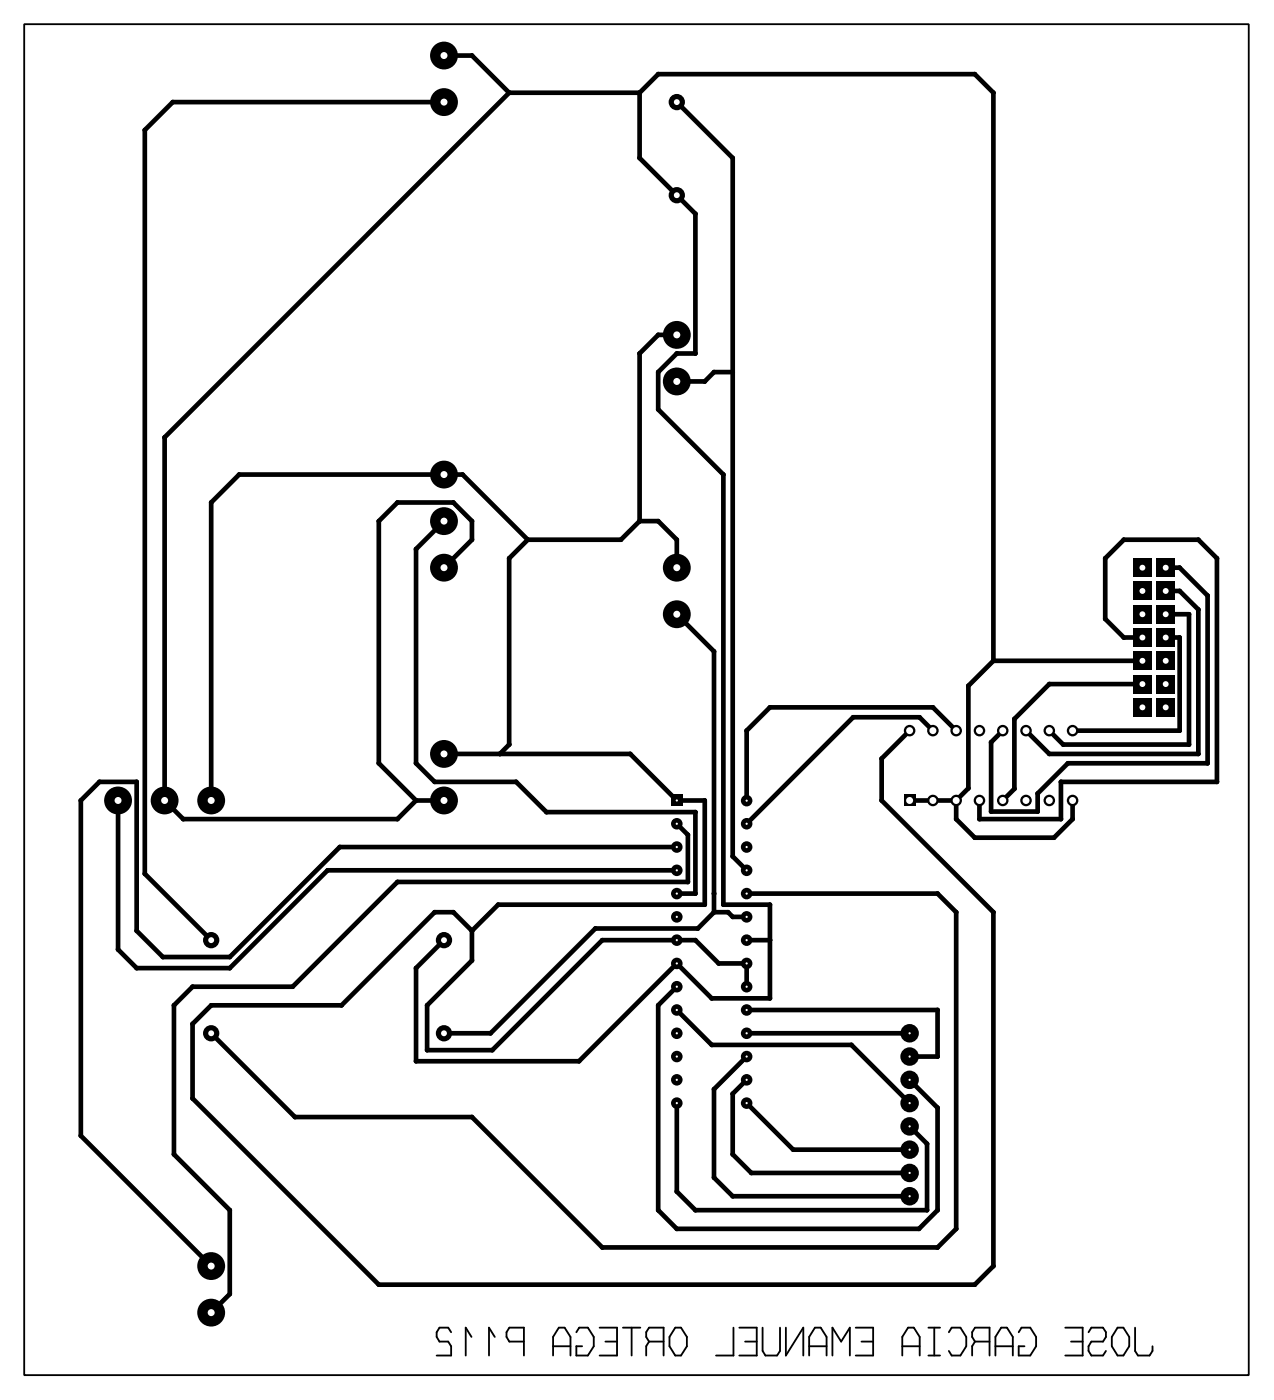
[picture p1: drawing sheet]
<svg xmlns="http://www.w3.org/2000/svg" width="139mm" height="153mm" viewBox="0 0 139 153" stroke-linecap="round" stroke-linejoin="round" font-family="sans-serif">
<g fill="none" stroke="#000" stroke-width=".51">
<path d="M48.4 11.1h-29.6l-3 3.1v81.1l7.2 7.3M48.4 6.1h3.1l4 4M55.5 10.1l-37.5 37.6v39.6l2 2.1h23.4l2-2.1M55.5 10.1h14.3M69.8 10.1v7.1l6.1 6.1v15.3h-2.1l-2 2v4.1l7.1 7.1v46.9h5.1v10.2h-6.4l-3.8-3.8-10.6 10.7h-17.8v-10.2l3-3M69.8 10.1l2-2h34.5l2.1 2v62M73.8 11.1l6.1 6.1v76.2l1.6 1.6M73.8 36.5h-2l-2 2.1v18.3M48.4 56.9l-3 3v23.4l2 2h8.9l3.3 3.3h16.3v8.9h-2.1M57.6 58.9l-2.1 2v20.3l-1 1.1M57.6 58.9l-7.1-7.1h-24.4l-3.1 3v32.5M69.8 56.9h2l2 2v3"/>
<path d="M69.8 56.9l-2.1 2h-10.1M79.9 40.6h-2l-1 1h-3.1M48.4 61.9l3.1-3v-2l-2-2.1h-6.1l-2.1 2.1v26.4l4.1 4M73.8 67l4.1 4.1v28.4M99.2 79.7l-3 3.1v4.5l12.2 12.2v38.6l-2.1 2.1h-65l-20.3-20.4v-8.1l2-2h14.3l10.1-10.2h2.1l2 2.1M101.8 79.7l-1.5-1.4h-7.2l-11.6 11.6M104.3 79.7l-2.5-2.5h-17.8l-2.5 2.5v7.7M108.4 72.1l-2.8 2.7v11.2l-1.3 1.3M108.4 72.1h16.2M124.6 74.6h-10.1l-3.8 3.8v7.7l-1.3 1.2M124.6 69.6h-2l-2-2.1v-6.6l2-2h8.1l2.1 2v24.4h-17.1v4.1h-8.8v-2.1M127.2 69.6h1.5v10.1h-11.7"/>
<path d="M127.2 61.9h1.5l3 3.1v18.3h-15.2l-3.3 3.3v1.9h-5.1v-7.5l1.3-1.3M127.2 67h2.5v14.2h-13.7l-1.5-1.5M127.2 64.5h1.5l2 2v15.8h-16.2l-2.6-2.6M12.9 87.3v16.3l2 2h10.2l10.6-10.6h38.1M45.4 87.3h3M48.4 82.3h20.4l5 5h3.1v11.4h-22.6l-2.8 2.9M73.8 92.4h-36.7l-12 12h-7.3l-2.9-2.8v-16.3h-4.1l-2 2v36.6l14.2 14.2M73.8 89.9l1.2 1.2v5.1h-31.6l-11.5 11.5h-10.9l-2 2v16.2l6.1 6.1v9.2l-2.1 2M77.9 99.5l-1.8 1.8h-11.2l-11.4 11.4h-5.1M77.9 99.5h1.5l.5 .5h1.6M81.5 97.5h20.8l2 2v34.6l-2 2h-36.6l-14.2-14.2h-19.3l-9.2-9.2M99.2 87.3h5.1"/>
<path d="M104.3 87.3v2.1l2 2h8.7l2-2v-2.1M51.5 101.6v3.2l-4.9 4.9v4.9h7.1l12-12h10.2l2.5 2.5h3.1v2.6M73.8 107.7l-2 2v22.3l2 2.1h26.5l2-2.1v-11.1l-3.1-3.1M73.8 110.2l3.8 3.8h15.3l6.3 6.4M81.5 117.8l-1.6 1.5v6.6l2.1 2.1h17.2M81.5 115.3l-3.6 3.5v9.7l2 2h19.3M81.5 112.7h17.7M81.5 110.2h20.8v5.1h-3.1M81.5 102.6h2.5M73.8 120.4v9.6l2.1 2h25.2v-7.2l-1.9-1.9M81.5 120.4l5 5h12.7"/>
</g>
<g fill="#000">
<circle cx="15.8" cy="14.2" r=".25"/>
<circle cx="18.8" cy="11.1" r=".25"/>
<circle cx="51.5" cy="6.1" r=".25"/>
<circle cx="55.5" cy="10.1" r=".25"/>
<circle cx="69.8" cy="17.2" r=".25"/>
<circle cx="69.8" cy="10.1" r=".25"/>
<circle cx="71.8" cy="8.1" r=".25"/>
<circle cx="79.9" cy="17.2" r=".25"/>
<circle cx="106.3" cy="8.1" r=".25"/>
<circle cx="108.4" cy="10.1" r=".25"/>
<circle cx="69.8" cy="38.6" r=".25"/>
<circle cx="71.8" cy="36.5" r=".25"/>
<circle cx="73.8" cy="38.6" r=".25"/>
<circle cx="75.9" cy="23.3" r=".25"/>
<circle cx="75.9" cy="38.6" r=".25"/>
<circle cx="18" cy="47.7" r=".25"/>
<circle cx="23" cy="54.8" r=".25"/>
<circle cx="26.1" cy="51.8" r=".25"/>
<circle cx="41.3" cy="56.9" r=".25"/>
<circle cx="43.4" cy="54.8" r=".25"/>
<circle cx="45.4" cy="59.9" r=".25"/>
<circle cx="49.5" cy="54.8" r=".25"/>
<circle cx="50.5" cy="51.8" r=".25"/>
<circle cx="51.5" cy="58.9" r=".25"/>
<circle cx="51.5" cy="56.9" r=".25"/>
<circle cx="57.6" cy="58.9" r=".25"/>
<circle cx="67.7" cy="58.9" r=".25"/>
<circle cx="69.8" cy="56.9" r=".25"/>
<circle cx="71.8" cy="44.7" r=".25"/>
<circle cx="71.8" cy="40.6" r=".25"/>
<circle cx="71.8" cy="56.9" r=".25"/>
<circle cx="73.8" cy="58.9" r=".25"/>
<circle cx="76.9" cy="41.6" r=".25"/>
<circle cx="77.9" cy="40.6" r=".25"/>
<circle cx="78.9" cy="51.8" r=".25"/>
<circle cx="79.9" cy="40.6" r=".25"/>
<circle cx="122.6" cy="58.9" r=".25"/>
<circle cx="130.7" cy="58.9" r=".25"/>
<circle cx="55.5" cy="60.9" r=".25"/>
<circle cx="77.9" cy="71.1" r=".25"/>
<circle cx="81.5" cy="79.7" r=".25"/>
<circle cx="84" cy="77.2" r=".25"/>
<circle cx="93.1" cy="78.3" r=".25"/>
<circle cx="100.3" cy="78.3" r=".25"/>
<circle cx="101.8" cy="77.2" r=".25"/>
<circle cx="105.6" cy="74.8" r=".25"/>
<circle cx="108.4" cy="72.1" r=".25"/>
<circle cx="110.7" cy="78.4" r=".25"/>
<circle cx="114.5" cy="74.6" r=".25"/>
<circle cx="120.6" cy="67.5" r=".25"/>
<circle cx="120.6" cy="60.9" r=".25"/>
<circle cx="122.6" cy="69.6" r=".25"/>
<circle cx="128.7" cy="79.7" r=".25"/>
<circle cx="128.7" cy="69.6" r=".25"/>
<circle cx="128.7" cy="64.5" r=".25"/>
<circle cx="128.7" cy="61.9" r=".25"/>
<circle cx="129.7" cy="67" r=".25"/>
<circle cx="130.7" cy="66.5" r=".25"/>
<circle cx="131.7" cy="65" r=".25"/>
<circle cx="132.8" cy="60.9" r=".25"/>
<circle cx="8.8" cy="87.3" r=".25"/>
<circle cx="10.9" cy="85.3" r=".25"/>
<circle cx="14.9" cy="85.3" r=".25"/>
<circle cx="15.8" cy="95.3" r=".25"/>
<circle cx="20" cy="89.4" r=".25"/>
<circle cx="35.7" cy="95" r=".25"/>
<circle cx="37.1" cy="92.4" r=".25"/>
<circle cx="41.3" cy="83.3" r=".25"/>
<circle cx="43.4" cy="89.4" r=".25"/>
<circle cx="43.4" cy="96.2" r=".25"/>
<circle cx="45.4" cy="87.3" r=".25"/>
<circle cx="45.4" cy="83.3" r=".25"/>
<circle cx="47.4" cy="85.3" r=".25"/>
<circle cx="47.4" cy="99.5" r=".25"/>
<circle cx="49.5" cy="99.5" r=".25"/>
<circle cx="54.4" cy="98.7" r=".25"/>
<circle cx="54.5" cy="82.3" r=".25"/>
<circle cx="55.5" cy="81.2" r=".25"/>
<circle cx="56.3" cy="85.3" r=".25"/>
<circle cx="59.6" cy="88.6" r=".25"/>
<circle cx="68.8" cy="82.3" r=".25"/>
<circle cx="75.1" cy="91.1" r=".25"/>
<circle cx="75.1" cy="96.2" r=".25"/>
<circle cx="75.9" cy="97.5" r=".25"/>
<circle cx="75.9" cy="88.6" r=".25"/>
<circle cx="76.9" cy="87.3" r=".25"/>
<circle cx="76.9" cy="98.7" r=".25"/>
<circle cx="77.9" cy="99.5" r=".25"/>
<circle cx="77.9" cy="97.5" r=".25"/>
<circle cx="78.9" cy="98.7" r=".25"/>
<circle cx="79.4" cy="99.5" r=".25"/>
<circle cx="79.9" cy="93.4" r=".25"/>
<circle cx="84" cy="98.7" r=".25"/>
<circle cx="96.2" cy="87.3" r=".25"/>
<circle cx="96.2" cy="82.8" r=".25"/>
<circle cx="102.3" cy="97.5" r=".25"/>
<circle cx="104.3" cy="99.5" r=".25"/>
<circle cx="104.3" cy="89.4" r=".25"/>
<circle cx="105.6" cy="86" r=".25"/>
<circle cx="106.3" cy="91.4" r=".25"/>
<circle cx="106.9" cy="89.4" r=".25"/>
<circle cx="108.1" cy="81" r=".25"/>
<circle cx="108.1" cy="88.5" r=".25"/>
<circle cx="108.4" cy="99.5" r=".25"/>
<circle cx="110.7" cy="86.1" r=".25"/>
<circle cx="113.2" cy="88.5" r=".25"/>
<circle cx="113.2" cy="86.6" r=".25"/>
<circle cx="114.5" cy="82.3" r=".25"/>
<circle cx="115" cy="91.4" r=".25"/>
<circle cx="115.7" cy="85.3" r=".25"/>
<circle cx="115.7" cy="89.4" r=".25"/>
<circle cx="116" cy="81.2" r=".25"/>
<circle cx="116.5" cy="83.3" r=".25"/>
<circle cx="117" cy="89.4" r=".25"/>
<circle cx="129.7" cy="81.2" r=".25"/>
<circle cx="130.7" cy="82.3" r=".25"/>
<circle cx="131.7" cy="83.3" r=".25"/>
<circle cx="132.8" cy="85.3" r=".25"/>
<circle cx="12.9" cy="103.6" r=".25"/>
<circle cx="14.9" cy="105.6" r=".25"/>
<circle cx="14.9" cy="101.6" r=".25"/>
<circle cx="17.8" cy="104.4" r=".25"/>
<circle cx="19" cy="109.7" r=".25"/>
<circle cx="21" cy="107.7" r=".25"/>
<circle cx="21" cy="111.7" r=".25"/>
<circle cx="21" cy="119.8" r=".25"/>
<circle cx="23" cy="109.7" r=".25"/>
<circle cx="25.1" cy="105.6" r=".25"/>
<circle cx="25.1" cy="104.4" r=".25"/>
<circle cx="31.9" cy="107.7" r=".25"/>
<circle cx="37.3" cy="109.7" r=".25"/>
<circle cx="45.4" cy="105.6" r=".25"/>
<circle cx="45.4" cy="115.8" r=".25"/>
<circle cx="46.6" cy="109.7" r=".25"/>
<circle cx="46.6" cy="114.6" r=".25"/>
<circle cx="51.5" cy="104.8" r=".25"/>
<circle cx="51.5" cy="101.6" r=".25"/>
<circle cx="53.5" cy="112.7" r=".25"/>
<circle cx="53.7" cy="114.6" r=".25"/>
<circle cx="63.2" cy="115.8" r=".25"/>
<circle cx="64.9" cy="101.3" r=".25"/>
<circle cx="65.7" cy="102.6" r=".25"/>
<circle cx="71.8" cy="109.7" r=".25"/>
<circle cx="75.9" cy="102.6" r=".25"/>
<circle cx="76.1" cy="101.3" r=".25"/>
<circle cx="77.6" cy="114" r=".25"/>
<circle cx="77.6" cy="108.9" r=".25"/>
<circle cx="77.9" cy="118.8" r=".25"/>
<circle cx="78.4" cy="105.1" r=".25"/>
<circle cx="79.9" cy="119.3" r=".25"/>
<circle cx="79.9" cy="100" r=".25"/>
<circle cx="84" cy="108.9" r=".25"/>
<circle cx="84" cy="102.6" r=".25"/>
<circle cx="92.9" cy="114" r=".25"/>
<circle cx="102.3" cy="115.3" r=".25"/>
<circle cx="102.3" cy="110.2" r=".25"/>
<circle cx="8.8" cy="123.9" r=".25"/>
<circle cx="19" cy="125.9" r=".25"/>
<circle cx="25.1" cy="132" r=".25"/>
<circle cx="32.2" cy="121.9" r=".25"/>
<circle cx="51.5" cy="121.9" r=".25"/>
<circle cx="65.7" cy="136.1" r=".25"/>
<circle cx="71.8" cy="132" r=".25"/>
<circle cx="73.8" cy="134.1" r=".25"/>
<circle cx="73.8" cy="130" r=".25"/>
<circle cx="75.9" cy="132" r=".25"/>
<circle cx="77.9" cy="128.5" r=".25"/>
<circle cx="79.9" cy="125.9" r=".25"/>
<circle cx="79.9" cy="130.5" r=".25"/>
<circle cx="82" cy="128" r=".25"/>
<circle cx="86.5" cy="125.4" r=".25"/>
<circle cx="100.3" cy="134.1" r=".25"/>
<circle cx="101.1" cy="124.8" r=".25"/>
<circle cx="101.1" cy="132" r=".25"/>
<circle cx="102.3" cy="132" r=".25"/>
<circle cx="102.3" cy="136.1" r=".25"/>
<circle cx="102.3" cy="120.9" r=".25"/>
<circle cx="104.3" cy="134.1" r=".25"/>
<circle cx="108.4" cy="138.1" r=".25"/>
<circle cx="25.1" cy="141.2" r=".25"/>
<circle cx="41.3" cy="140.2" r=".25"/>
<circle cx="106.3" cy="140.2" r=".25"/>
</g>
<path d="M73.2 86.7h1.3v1.3h-1.3z" fill="#000"/>
<circle cx="73.8" cy="87.3" r=".12" fill="#fff"/>
<circle cx="73.8" cy="89.9" r=".63" fill="#000"/>
<circle cx="73.8" cy="89.9" r=".12" fill="#fff"/>
<circle cx="73.8" cy="92.4" r=".63" fill="#000"/>
<circle cx="73.8" cy="92.4" r=".12" fill="#fff"/>
<circle cx="73.8" cy="95" r=".63" fill="#000"/>
<circle cx="73.8" cy="95" r=".12" fill="#fff"/>
<circle cx="73.8" cy="97.5" r=".63" fill="#000"/>
<circle cx="73.8" cy="97.5" r=".12" fill="#fff"/>
<circle cx="73.8" cy="100" r=".63" fill="#000"/>
<circle cx="73.8" cy="100" r=".12" fill="#fff"/>
<circle cx="73.8" cy="102.6" r=".63" fill="#000"/>
<circle cx="73.8" cy="102.6" r=".12" fill="#fff"/>
<circle cx="73.8" cy="105.1" r=".63" fill="#000"/>
<circle cx="73.8" cy="105.1" r=".12" fill="#fff"/>
<circle cx="73.8" cy="107.7" r=".63" fill="#000"/>
<circle cx="73.8" cy="107.7" r=".12" fill="#fff"/>
<circle cx="73.8" cy="110.2" r=".63" fill="#000"/>
<circle cx="73.8" cy="110.2" r=".12" fill="#fff"/>
<circle cx="73.8" cy="112.7" r=".63" fill="#000"/>
<circle cx="73.8" cy="112.7" r=".12" fill="#fff"/>
<circle cx="73.8" cy="115.3" r=".63" fill="#000"/>
<circle cx="73.8" cy="115.3" r=".12" fill="#fff"/>
<circle cx="73.8" cy="117.8" r=".63" fill="#000"/>
<circle cx="73.8" cy="117.8" r=".12" fill="#fff"/>
<circle cx="73.8" cy="120.4" r=".63" fill="#000"/>
<circle cx="73.8" cy="120.4" r=".12" fill="#fff"/>
<circle cx="81.5" cy="120.4" r=".63" fill="#000"/>
<circle cx="81.5" cy="120.4" r=".12" fill="#fff"/>
<circle cx="81.5" cy="117.8" r=".63" fill="#000"/>
<circle cx="81.5" cy="117.8" r=".12" fill="#fff"/>
<circle cx="81.5" cy="115.3" r=".63" fill="#000"/>
<circle cx="81.5" cy="115.3" r=".12" fill="#fff"/>
<circle cx="81.5" cy="112.7" r=".63" fill="#000"/>
<circle cx="81.5" cy="112.7" r=".12" fill="#fff"/>
<circle cx="81.5" cy="110.2" r=".63" fill="#000"/>
<circle cx="81.5" cy="110.2" r=".12" fill="#fff"/>
<circle cx="81.5" cy="107.7" r=".63" fill="#000"/>
<circle cx="81.5" cy="107.7" r=".12" fill="#fff"/>
<circle cx="81.5" cy="105.1" r=".63" fill="#000"/>
<circle cx="81.5" cy="105.1" r=".12" fill="#fff"/>
<circle cx="81.5" cy="102.6" r=".63" fill="#000"/>
<circle cx="81.5" cy="102.6" r=".12" fill="#fff"/>
<circle cx="81.5" cy="100" r=".63" fill="#000"/>
<circle cx="81.5" cy="100" r=".12" fill="#fff"/>
<circle cx="81.5" cy="97.5" r=".63" fill="#000"/>
<circle cx="81.5" cy="97.5" r=".12" fill="#fff"/>
<circle cx="81.5" cy="95" r=".63" fill="#000"/>
<circle cx="81.5" cy="95" r=".12" fill="#fff"/>
<circle cx="81.5" cy="92.4" r=".63" fill="#000"/>
<circle cx="81.5" cy="92.4" r=".12" fill="#fff"/>
<circle cx="81.5" cy="89.9" r=".63" fill="#000"/>
<circle cx="81.5" cy="89.9" r=".12" fill="#fff"/>
<circle cx="81.5" cy="87.4" r=".63" fill="#000"/>
<circle cx="81.5" cy="87.4" r=".12" fill="#fff"/>
<circle cx="99.2" cy="112.7" r="1.01" fill="#000"/>
<circle cx="99.2" cy="112.7" r=".12" fill="#fff"/>
<circle cx="99.2" cy="115.3" r="1.01" fill="#000"/>
<circle cx="99.2" cy="115.3" r=".12" fill="#fff"/>
<circle cx="99.2" cy="117.8" r="1.01" fill="#000"/>
<circle cx="99.2" cy="117.8" r=".12" fill="#fff"/>
<circle cx="99.2" cy="120.4" r="1.01" fill="#000"/>
<circle cx="99.2" cy="120.4" r=".12" fill="#fff"/>
<circle cx="99.2" cy="122.9" r="1.01" fill="#000"/>
<circle cx="99.2" cy="122.9" r=".12" fill="#fff"/>
<circle cx="99.2" cy="125.4" r="1.01" fill="#000"/>
<circle cx="99.2" cy="125.4" r=".12" fill="#fff"/>
<circle cx="99.2" cy="128" r="1.01" fill="#000"/>
<circle cx="99.2" cy="128" r=".12" fill="#fff"/>
<circle cx="99.2" cy="130.5" r="1.01" fill="#000"/>
<circle cx="99.2" cy="130.5" r=".12" fill="#fff"/>
<path d="M98.6 86.7h1.3v1.3h-1.3z" fill="#000"/>
<circle cx="99.2" cy="87.3" r=".38" fill="#fff"/>
<circle cx="101.8" cy="87.3" r=".63" fill="#000"/>
<circle cx="101.8" cy="87.3" r=".38" fill="#fff"/>
<circle cx="104.3" cy="87.3" r=".63" fill="#000"/>
<circle cx="104.3" cy="87.3" r=".38" fill="#fff"/>
<circle cx="106.9" cy="87.3" r=".63" fill="#000"/>
<circle cx="106.9" cy="87.3" r=".38" fill="#fff"/>
<circle cx="109.4" cy="87.3" r=".63" fill="#000"/>
<circle cx="109.4" cy="87.3" r=".38" fill="#fff"/>
<circle cx="111.9" cy="87.3" r=".63" fill="#000"/>
<circle cx="111.9" cy="87.3" r=".38" fill="#fff"/>
<circle cx="114.5" cy="87.3" r=".63" fill="#000"/>
<circle cx="114.5" cy="87.3" r=".38" fill="#fff"/>
<circle cx="117" cy="87.3" r=".63" fill="#000"/>
<circle cx="117" cy="87.3" r=".38" fill="#fff"/>
<circle cx="117" cy="79.7" r=".63" fill="#000"/>
<circle cx="117" cy="79.7" r=".38" fill="#fff"/>
<circle cx="114.5" cy="79.7" r=".63" fill="#000"/>
<circle cx="114.5" cy="79.7" r=".38" fill="#fff"/>
<circle cx="111.9" cy="79.7" r=".63" fill="#000"/>
<circle cx="111.9" cy="79.7" r=".38" fill="#fff"/>
<circle cx="109.4" cy="79.7" r=".63" fill="#000"/>
<circle cx="109.4" cy="79.7" r=".38" fill="#fff"/>
<circle cx="106.9" cy="79.7" r=".63" fill="#000"/>
<circle cx="106.9" cy="79.7" r=".38" fill="#fff"/>
<circle cx="104.3" cy="79.7" r=".63" fill="#000"/>
<circle cx="104.3" cy="79.7" r=".38" fill="#fff"/>
<circle cx="101.8" cy="79.7" r=".63" fill="#000"/>
<circle cx="101.8" cy="79.7" r=".38" fill="#fff"/>
<circle cx="99.2" cy="79.7" r=".63" fill="#000"/>
<circle cx="99.2" cy="79.7" r=".38" fill="#fff"/>
<circle cx="23" cy="87.3" r="1.52" fill="#000"/>
<circle cx="23" cy="87.3" r=".38" fill="#fff"/>
<circle cx="18" cy="87.3" r="1.52" fill="#000"/>
<circle cx="18" cy="87.3" r=".38" fill="#fff"/>
<circle cx="12.9" cy="87.3" r="1.52" fill="#000"/>
<circle cx="12.9" cy="87.3" r=".38" fill="#fff"/>
<circle cx="48.4" cy="61.9" r="1.52" fill="#000"/>
<circle cx="48.4" cy="61.9" r=".38" fill="#fff"/>
<circle cx="48.4" cy="56.9" r="1.52" fill="#000"/>
<circle cx="48.4" cy="56.9" r=".38" fill="#fff"/>
<circle cx="48.4" cy="51.8" r="1.52" fill="#000"/>
<circle cx="48.4" cy="51.8" r=".38" fill="#fff"/>
<path d="M123.6 60.9h2v2h-2z" fill="#000"/>
<circle cx="124.6" cy="61.9" r=".32" fill="#fff"/>
<path d="M123.6 63.5h2v2h-2z" fill="#000"/>
<circle cx="124.6" cy="64.5" r=".32" fill="#fff"/>
<path d="M123.6 66h2v2h-2z" fill="#000"/>
<circle cx="124.6" cy="67" r=".32" fill="#fff"/>
<path d="M123.6 68.5h2v2.1h-2z" fill="#000"/>
<circle cx="124.6" cy="69.6" r=".32" fill="#fff"/>
<path d="M123.6 71.1h2v2h-2z" fill="#000"/>
<circle cx="124.6" cy="72.1" r=".32" fill="#fff"/>
<path d="M123.6 73.6h2v2h-2z" fill="#000"/>
<circle cx="124.6" cy="74.6" r=".32" fill="#fff"/>
<path d="M123.6 76.2h2v2h-2z" fill="#000"/>
<circle cx="124.6" cy="77.2" r=".32" fill="#fff"/>
<path d="M126.2 76.2h2v2h-2z" fill="#000"/>
<circle cx="127.2" cy="77.2" r=".32" fill="#fff"/>
<path d="M126.2 73.6h2v2h-2z" fill="#000"/>
<circle cx="127.2" cy="74.6" r=".32" fill="#fff"/>
<path d="M126.2 71.1h2v2h-2z" fill="#000"/>
<circle cx="127.2" cy="72.1" r=".32" fill="#fff"/>
<path d="M126.2 68.5h2v2.1h-2z" fill="#000"/>
<circle cx="127.2" cy="69.6" r=".32" fill="#fff"/>
<path d="M126.2 66h2v2h-2z" fill="#000"/>
<circle cx="127.2" cy="67" r=".32" fill="#fff"/>
<path d="M126.2 63.5h2v2h-2z" fill="#000"/>
<circle cx="127.2" cy="64.5" r=".32" fill="#fff"/>
<path d="M126.2 60.9h2v2h-2z" fill="#000"/>
<circle cx="127.2" cy="61.9" r=".32" fill="#fff"/>
<circle cx="48.4" cy="87.3" r="1.52" fill="#000"/>
<circle cx="48.4" cy="87.3" r=".38" fill="#fff"/>
<circle cx="48.4" cy="82.3" r="1.52" fill="#000"/>
<circle cx="48.4" cy="82.3" r=".38" fill="#fff"/>
<circle cx="73.8" cy="61.9" r="1.52" fill="#000"/>
<circle cx="73.8" cy="61.9" r=".38" fill="#fff"/>
<circle cx="73.8" cy="67" r="1.52" fill="#000"/>
<circle cx="73.8" cy="67" r=".38" fill="#fff"/>
<circle cx="73.8" cy="36.5" r="1.52" fill="#000"/>
<circle cx="73.8" cy="36.5" r=".38" fill="#fff"/>
<circle cx="73.8" cy="41.6" r="1.52" fill="#000"/>
<circle cx="73.8" cy="41.6" r=".38" fill="#fff"/>
<circle cx="23" cy="138.1" r="1.52" fill="#000"/>
<circle cx="23" cy="138.1" r=".38" fill="#fff"/>
<circle cx="23" cy="143.2" r="1.52" fill="#000"/>
<circle cx="23" cy="143.2" r=".38" fill="#fff"/>
<circle cx="48.4" cy="11.1" r="1.52" fill="#000"/>
<circle cx="48.4" cy="11.1" r=".38" fill="#fff"/>
<circle cx="48.4" cy="6.1" r="1.52" fill="#000"/>
<circle cx="48.4" cy="6.1" r=".38" fill="#fff"/>
<circle cx="48.4" cy="112.7" r=".89" fill="#000"/>
<circle cx="48.4" cy="112.7" r=".32" fill="#fff"/>
<circle cx="48.4" cy="102.6" r=".89" fill="#000"/>
<circle cx="48.4" cy="102.6" r=".32" fill="#fff"/>
<circle cx="73.8" cy="11.1" r=".89" fill="#000"/>
<circle cx="73.8" cy="11.1" r=".32" fill="#fff"/>
<circle cx="73.8" cy="21.3" r=".89" fill="#000"/>
<circle cx="73.8" cy="21.3" r=".32" fill="#fff"/>
<circle cx="23" cy="112.7" r=".89" fill="#000"/>
<circle cx="23" cy="112.7" r=".32" fill="#fff"/>
<circle cx="23" cy="102.6" r=".89" fill="#000"/>
<circle cx="23" cy="102.6" r=".32" fill="#fff"/>
<g fill="none" stroke="#000" stroke-width=".2">
<path d="M2.6 2.6h133.6v147.4h-133.6zM49.2 145.4l-.3-.5h-1l-.3 .5v.5l.3 .5h1l.3 .5v1h-1.6M51.4 145.9l-.6-1v3M54 145.9l-.7-1v3M57.2 146.4h-1.6l-.3-.5v-.5l.3-.5h1.6v3M60.3 147.9v-2l.7-1h.6l.6 1v2M60.3 146.9h1.9M62.9 145.4l.3-.5h.9l.7 1v1l-.7 1h-1.2v-1h.6M65.4 144.9h1.9v3h-1.9M66 146.4h1.3M68 144.9h1.9M68.9 144.9v3"/>
<path d="M70.8 146.4l-.3-.5v-.5l.3-.5h1.6v3M70.8 146.4h1.6M70.8 146.4l-.3 .5v1M73.7 144.9h.6l.6 1v1l-.6 1h-.6l-.7-1v-1zM80 144.9v3h-1.9M80.7 144.9h1.9v3h-1.9M81.3 146.4h1.3M83.2 144.9v2.5l.3 .5h1.3l.3-.5v-2.5M85.7 144.9v3l1.9-3v3M88.3 147.9v-2l.6-1h.6l.7 1v2M88.3 146.9h1.9M90.8 147.9v-3l1 1.5 .9-1.5v3"/>
<path d="M93.4 144.9h1.9v3h-1.9M94 146.4h1.3M98.4 147.9v-2l.7-1h.6l.6 1v2M98.4 146.9h1.9M101.3 147.9h1.3M101.3 144.9h1.3M101.9 144.9v3M103.5 145.4l.3-.5h1l.6 1v1l-.6 1h-1l-.3-.5M106.4 146.4l-.3-.5v-.5l.3-.5h1.6v3M106.4 146.4h1.6M106.4 146.4l-.3 .5v1M108.6 147.9v-2l.6-1h.7l.6 1v2"/>
<path d="M108.6 146.9h1.9M111.1 145.4l.3-.5h1l.6 1v1l-.6 1h-1.3v-1h.7M116.2 144.9h1.9v3h-1.9M116.8 146.4h1.3M118.8 145.4l.3-.5h1.2l.4 .5v.5l-.4 .5h-1.2l-.3 .5v.5l.3 .5h1.2l.4-.5M121.9 144.9h.7l.6 1v1l-.6 1h-.7l-.6-1v-1zM123.8 144.9v2.5l.3 .5h1.3l.3-.5v-.5"/>
</g>
</svg>
